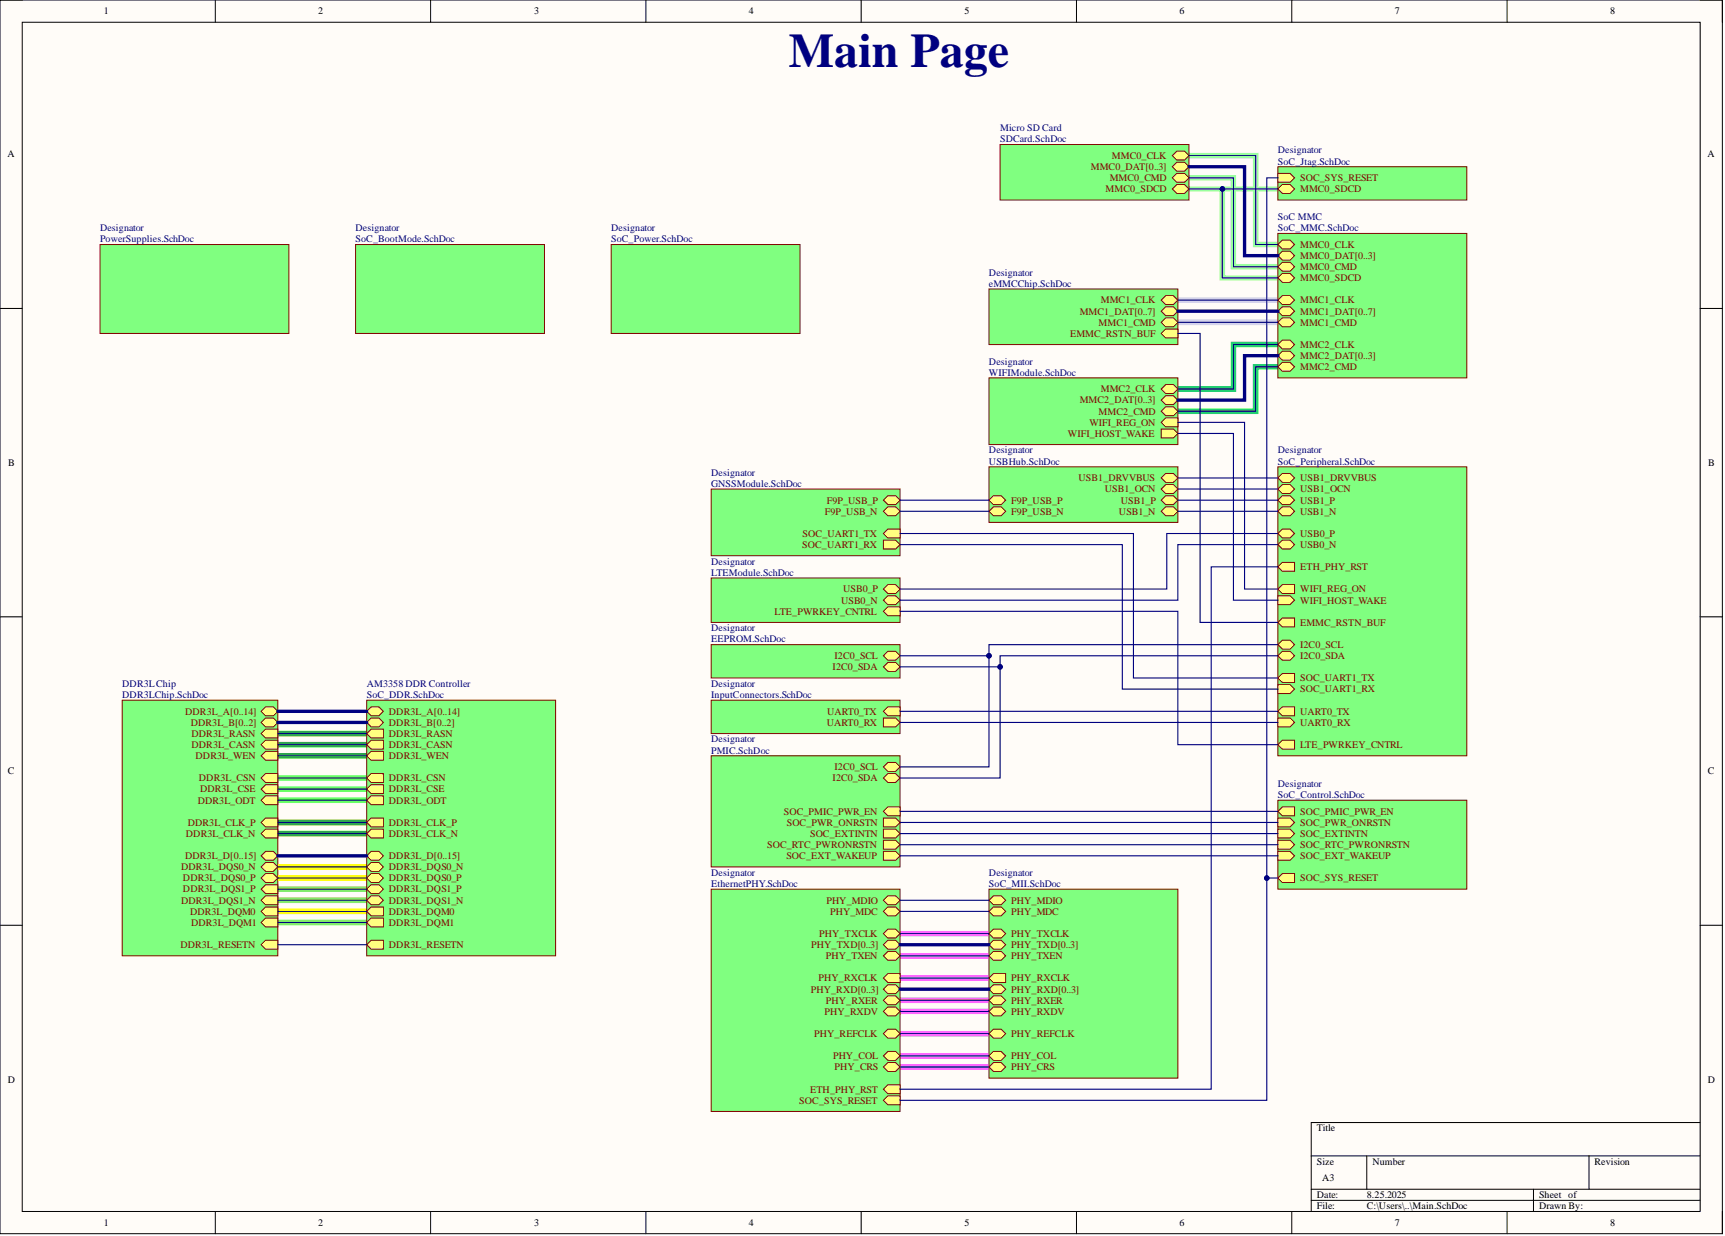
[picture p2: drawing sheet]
<svg xmlns="http://www.w3.org/2000/svg" width="393mm" height="282mm" viewBox="0 0 393 282" stroke-linecap="round" stroke-linejoin="round" font-family="sans-serif">
<defs><g id="words">
<text font-size="11" fill="#000080" x="179.9" y="15.4">Main Page</text>
<g font-size="2.3">
<text x="23.6" y="3.3">1</text>
<text x="72.6" y="3.3">2</text>
<text x="121.8" y="3.3">3</text>
<text x="170.8" y="3.3">4</text>
<text x="219.9" y="3.3">5</text>
<text x="268.9" y="3.3">6</text>
<text x="318.1" y="3.3">7</text>
<text x="367.2" y="3.3">8</text>
<text x="1.7" y="35.9">A</text>
<text x="389.4" y="35.9">A</text>
<text x="1.9" y="106.3">B</text>
<text x="389.5" y="106.3">B</text>
<text x="1.8" y="176.6">C</text>
<text x="389.5" y="176.6">C</text>
<text x="1.8" y="247">D</text>
<text x="389.5" y="247">D</text>
<text x="300.3" y="258">Title</text>
<text x="300.3" y="265.6">Size</text>
<text x="301.5" y="269.4">A3</text>
<text x="312.9" y="265.6">Number</text>
<text x="363.6" y="265.6">Revision</text>
<text x="300.3" y="273.2">Date:</text>
<text x="300.3" y="275.8">File:</text>
<text x="311.7" y="273.2">8.25.2025</text>
<text x="311.7" y="275.8">C:\Users\..\Main.SchDoc</text>
<text x="350.9" y="275.8">Drawn By:</text>
<text x="350.9" y="273.2">Sheet of</text>
<text x="23.6" y="279.6">1</text>
<text x="72.6" y="279.6">2</text>
<text x="121.8" y="279.6">3</text>
<text x="170.8" y="279.6">4</text>
<text x="219.9" y="279.6">5</text>
<text x="268.9" y="279.6">6</text>
<text x="318.1" y="279.6">7</text>
<text x="367.2" y="279.6">8</text>
</g>
<g font-size="2.3" fill="#000080">
<text x="228" y="29.9">Micro SD Card</text>
<text x="228" y="32.4">SDCard.SchDoc</text>
<text x="291.4" y="35">Designator</text>
<text x="291.4" y="37.5">SoC_Jtag.SchDoc</text>
<text x="22.8" y="52.7">Designator</text>
<text x="81.1" y="52.7">Designator</text>
<text x="139.4" y="52.7">Designator</text>
<text x="291.4" y="50.2">SoC MMC</text>
<text x="291.4" y="52.7">SoC_MMC.SchDoc</text>
<text x="22.8" y="55.3">PowerSupplies.SchDoc</text>
<text x="81.1" y="55.3">SoC_BootMode.SchDoc</text>
<text x="139.4" y="55.3">SoC_Power.SchDoc</text>
<text x="225.5" y="62.9">Designator</text>
<text x="225.5" y="65.4">eMMCChip.SchDoc</text>
<text x="225.5" y="83.1">Designator</text>
<text x="225.5" y="85.7">WIFIModule.SchDoc</text>
<text x="225.5" y="103.4">Designator</text>
<text x="225.5" y="106">USBHub.SchDoc</text>
<text x="291.4" y="103.4">Designator</text>
<text x="291.4" y="106">SoC_Peripheral.SchDoc</text>
<text x="162.2" y="108.5">Designator</text>
<text x="162.2" y="111">GNSSModule.SchDoc</text>
<text x="162.2" y="128.8">Designator</text>
<text x="162.2" y="131.3">LTEModule.SchDoc</text>
<text x="162.2" y="144">Designator</text>
<text x="162.2" y="146.5">EEPROM.SchDoc</text>
<text x="27.9" y="156.6">DDR3LChip</text>
<text x="27.9" y="159.2">DDR3LChip.SchDoc</text>
<text x="83.6" y="156.6">AM3358 DDR Controller</text>
<text x="83.6" y="159.2">SoC_DDR.SchDoc</text>
<text x="162.2" y="156.6">Designator</text>
<text x="162.2" y="159.2">InputConnectors.SchDoc</text>
<text x="162.2" y="171.9">PMIC.SchDoc</text>
<text x="162.2" y="169.3">Designator</text>
<text x="291.4" y="179.5">Designator</text>
<text x="291.4" y="182">SoC_Control.SchDoc</text>
<text x="162.2" y="199.7">Designator</text>
<text x="162.2" y="202.3">EthernetPHY.SchDoc</text>
<text x="225.5" y="199.7">Designator</text>
<text x="225.5" y="202.3">SoC_MII.SchDoc</text>
</g>
<g font-size="2.3" fill="#800000">
<text x="248.7" y="38.8">MMC0_DAT[0..3]</text>
<text x="253" y="41.3">MMC0_CMD</text>
<text x="253.6" y="36.3">MMC0_CLK</text>
<text x="296.5" y="41.3">SOC_SYS_RESET</text>
<text x="252.1" y="43.9">MMC0_SDCD</text>
<text x="296.5" y="43.9">MMC0_SDCD</text>
<text x="296.5" y="56.5">MMC0_CLK</text>
<text x="296.5" y="59.1">MMC0_DAT[0..3]</text>
<text x="296.5" y="61.6">MMC0_CMD</text>
<text x="296.5" y="64.1">MMC0_SDCD</text>
<text x="246.2" y="71.7">MMC1_DAT[0..7]</text>
<text x="251" y="69.2">MMC1_CLK</text>
<text x="296.5" y="71.7">MMC1_DAT[0..7]</text>
<text x="296.5" y="69.2">MMC1_CLK</text>
<text x="244" y="76.8">EMMC_RSTN_BUF</text>
<text x="250.5" y="74.3">MMC1_CMD</text>
<text x="296.5" y="74.3">MMC1_CMD</text>
<text x="296.5" y="81.9">MMC2_DAT[0..3]</text>
<text x="296.5" y="79.3">MMC2_CLK</text>
<text x="251" y="89.5">MMC2_CLK</text>
<text x="296.5" y="84.4">MMC2_CMD</text>
<text x="246.2" y="92">MMC2_DAT[0..3]</text>
<text x="250.5" y="94.5">MMC2_CMD</text>
<text x="243.5" y="99.6">WIFI_HOST_WAKE</text>
<text x="248.4" y="97.1">WIFI_REG_ON</text>
<text x="246" y="109.8">USB1_DRVVBUS</text>
<text x="251.9" y="112.3">USB1_OCN</text>
<text x="296.5" y="112.3">USB1_OCN</text>
<text x="296.5" y="109.8">USB1_DRVVBUS</text>
<text x="188.1" y="117.4">F9P_USB_N</text>
<text x="188.5" y="114.8">F9P_USB_P</text>
<text x="230.6" y="114.8">F9P_USB_P</text>
<text x="230.6" y="117.4">F9P_USB_N</text>
<text x="255.2" y="117.4">USB1_N</text>
<text x="255.6" y="114.8">USB1_P</text>
<text x="296.5" y="114.8">USB1_P</text>
<text x="296.5" y="117.4">USB1_N</text>
<text x="182.9" y="125">SOC_UART1_RX</text>
<text x="183" y="122.4">SOC_UART1_TX</text>
<text x="296.5" y="122.4">USB0_P</text>
<text x="296.5" y="125">USB0_N</text>
<text x="296.5" y="130">ETH_PHY_RST</text>
<text x="191.8" y="137.6">USB0_N</text>
<text x="192.2" y="135.1">USB0_P</text>
<text x="296.5" y="135.1">WIFI_REG_ON</text>
<text x="296.5" y="137.6">WIFI_HOST_WAKE</text>
<text x="176.6" y="140.2">LTE_PWRKEY_CNTRL</text>
<text x="296.5" y="142.7">EMMC_RSTN_BUF</text>
<text x="296.5" y="147.8">I2C0_SCL</text>
<text x="189.9" y="152.8">I2C0_SDA</text>
<text x="190.3" y="150.3">I2C0_SCL</text>
<text x="296.5" y="150.3">I2C0_SDA</text>
<text x="296.5" y="155.4">SOC_UART1_TX</text>
<text x="296.5" y="157.9">SOC_UART1_RX</text>
<text x="42.2" y="163">DDR3L_A[0..14]</text>
<text x="43.5" y="165.5">DDR3L_B[0..2]</text>
<text x="88.7" y="163">DDR3L_A[0..14]</text>
<text x="88.7" y="165.5">DDR3L_B[0..2]</text>
<text x="188.5" y="165.5">UART0_RX</text>
<text x="188.6" y="163">UART0_TX</text>
<text x="296.5" y="163">UART0_TX</text>
<text x="296.5" y="165.5">UART0_RX</text>
<text x="43.7" y="168">DDR3L_RASN</text>
<text x="43.7" y="170.6">DDR3L_CASN</text>
<text x="44.6" y="173.1">DDR3L_WEN</text>
<text x="88.7" y="168">DDR3L_RASN</text>
<text x="88.7" y="170.6">DDR3L_CASN</text>
<text x="88.7" y="173.1">DDR3L_WEN</text>
<text x="296.5" y="170.6">LTE_PWRKEY_CNTRL</text>
<text x="45.4" y="178.2">DDR3L_CSN</text>
<text x="88.7" y="178.2">DDR3L_CSN</text>
<text x="189.9" y="178.2">I2C0_SDA</text>
<text x="190.3" y="175.7">I2C0_SCL</text>
<text x="45.1" y="183.3">DDR3L_ODT</text>
<text x="45.6" y="180.7">DDR3L_CSE</text>
<text x="88.7" y="180.7">DDR3L_CSE</text>
<text x="88.7" y="183.3">DDR3L_ODT</text>
<text x="178.7" y="185.8">SOC_PMIC_PWR_EN</text>
<text x="296.5" y="185.8">SOC_PMIC_PWR_EN</text>
<text x="42.4" y="190.9">DDR3L_CLK_N</text>
<text x="42.8" y="188.3">DDR3L_CLK_P</text>
<text x="88.7" y="188.3">DDR3L_CLK_P</text>
<text x="88.7" y="190.9">DDR3L_CLK_N</text>
<text x="179.4" y="188.3">SOC_PWR_ONRSTN</text>
<text x="184.7" y="190.9">SOC_EXTINTN</text>
<text x="296.5" y="188.3">SOC_PWR_ONRSTN</text>
<text x="296.5" y="190.9">SOC_EXTINTN</text>
<text x="42.2" y="195.9">DDR3L_D[0..15]</text>
<text x="88.7" y="195.9">DDR3L_D[0..15]</text>
<text x="174.9" y="193.4">SOC_RTC_PWRONRSTN</text>
<text x="179.3" y="195.9">SOC_EXT_WAKEUP</text>
<text x="296.5" y="193.4">SOC_RTC_PWRONRSTN</text>
<text x="296.5" y="195.9">SOC_EXT_WAKEUP</text>
<text x="41.3" y="198.5">DDR3L_DQS0_N</text>
<text x="41.7" y="201">DDR3L_DQS0_P</text>
<text x="41.7" y="203.5">DDR3L_DQS1_P</text>
<text x="88.7" y="198.5">DDR3L_DQS0_N</text>
<text x="88.7" y="201">DDR3L_DQS0_P</text>
<text x="88.7" y="203.5">DDR3L_DQS1_P</text>
<text x="296.5" y="201">SOC_SYS_RESET</text>
<text x="41.3" y="206.1">DDR3L_DQS1_N</text>
<text x="43.3" y="208.6">DDR3L_DQM0</text>
<text x="88.7" y="208.6">DDR3L_DQM0</text>
<text x="88.7" y="206.1">DDR3L_DQS1_N</text>
<text x="188.4" y="206.1">PHY_MDIO</text>
<text x="189.3" y="208.6">PHY_MDC</text>
<text x="230.6" y="206.1">PHY_MDIO</text>
<text x="230.6" y="208.6">PHY_MDC</text>
<text x="43.6" y="211.1">DDR3L_DQM1</text>
<text x="88.7" y="211.1">DDR3L_DQM1</text>
<text x="186.8" y="213.7">PHY_TXCLK</text>
<text x="230.6" y="213.7">PHY_TXCLK</text>
<text x="41.1" y="216.2">DDR3L_RESETN</text>
<text x="88.7" y="216.2">DDR3L_RESETN</text>
<text x="185" y="216.2">PHY_TXD[0..3]</text>
<text x="188.3" y="218.7">PHY_TXEN</text>
<text x="230.6" y="218.7">PHY_TXEN</text>
<text x="230.6" y="216.2">PHY_TXD[0..3]</text>
<text x="184.9" y="226.3">PHY_RXD[0..3]</text>
<text x="186.7" y="223.8">PHY_RXCLK</text>
<text x="230.6" y="226.3">PHY_RXD[0..3]</text>
<text x="230.6" y="223.8">PHY_RXCLK</text>
<text x="188" y="231.4">PHY_RXDV</text>
<text x="188.3" y="228.9">PHY_RXER</text>
<text x="230.6" y="231.4">PHY_RXDV</text>
<text x="230.6" y="228.9">PHY_RXER</text>
<text x="185.6" y="236.5">PHY_REFCLK</text>
<text x="230.6" y="236.5">PHY_REFCLK</text>
<text x="190" y="241.6">PHY_COL</text>
<text x="190.3" y="244.1">PHY_CRS</text>
<text x="230.6" y="244.1">PHY_CRS</text>
<text x="230.6" y="241.6">PHY_COL</text>
<text x="182.3" y="251.7">SOC_SYS_RESET</text>
<text x="184.7" y="249.2">ETH_PHY_RST</text>
</g>
</g></defs>
<path d="M0 0h392.7v281.3h-392.7z" fill-rule="evenodd" fill="#fffcf8"/>
<path d="M0 0h392.7v281.3h-392.7z" fill="none" stroke="#000" stroke-width=".23"/>
<path d="M5.1 5.1h382.6v271.2h-382.6z" fill-rule="evenodd" fill="#fffcf8"/>
<g fill="none" stroke="#000" stroke-width=".23">
<path d="M0 0h5.1M5.1 5.1h382.6v271.2h-382.6zM49.1 0v5.1M98.2 0v5.1M147.3 0v5.1M196.4 0v5.1M245.5 0v5.1M294.6 0v5.1M343.7 0v5.1M387.7 0h5v5.1M0 70.3h5.1M387.7 70.3h5"/>
<path d="M0 140.7h5.1M387.7 140.7h5M0 211h5.1M387.7 211h5M387.7 256h-88.7v20.3M49.1 276.3v5M98.2 276.3v5M147.3 276.3v5M196.4 276.3v5M245.5 276.3v5M294.6 276.3v5M299 263.6h88.7"/>
<path d="M299 271.2h88.7M299 273.7h88.7M311.7 263.6v7.6M343.7 276.3v5M349.7 271.2v5.1M362.3 263.6v7.6M392.7 276.3v5"/>
</g>
<path d="M63.3 167.3h20.3M63.3 169.8h20.3M63.3 172.4h20.3" fill="none" stroke="#3c3" stroke-width="1.3"/>
<path d="M63.3 177.4h20.3M63.3 180h20.3M63.3 182.5h20.3" fill="none" stroke="#6f6" stroke-width="1.3"/>
<path d="M63.3 197.7h20.3M63.3 200.2h20.3M63.3 207.8h20.3" fill="none" stroke="#ff0" stroke-width="1.3"/>
<path d="M63.3 202.8h20.3M63.3 205.3h20.3M63.3 210.4h20.3" fill="none" stroke="#9f3" stroke-width="1.3"/>
<path d="M271.1 35.5h15.2v20.3h5.1M271.1 40.6h10.2v20.2h10.1M271.1 43.1h7.6v20.3h12.7M278.7 43.1h12.7" fill="none" stroke="#9fc" stroke-width="1.3"/>
<path d="M268.6 68.4h22.8M268.6 73.5h22.8" fill="none" stroke="#ccf" stroke-width="1.3"/>
<path d="M291.4 78.6h-10.1v10.1h-12.7M291.4 83.6h-5.1v10.2h-17.7" fill="none" stroke="#0c9" stroke-width="1.3"/>
<path d="M205.2 212.9h20.3M205.2 218h20.3M205.2 223.1h20.3M205.2 228.1h20.3M205.2 230.7h20.3M205.2 235.7h20.3M205.2 240.8h20.3M205.2 243.3h20.3" fill="none" stroke="#f6f" stroke-width="1.3"/>
<path d="M63.3 187.6h20.3M63.3 190.1h20.3" fill="none" stroke="#090" stroke-width="1.3"/>
<path d="M27.9 159.7h35.4v58.3h-35.4z" fill-rule="evenodd" fill="#80ff80"/>
<path d="M27.9 159.7h35.4v58.3h-35.4z" fill="none" stroke="#800000" stroke-width=".23"/>
<path d="M60.6 166.3h2.7v2h-2.7l-1.1-1z" fill-rule="evenodd" fill="#ffff80"/>
<path d="M60.6 166.3h2.7v2h-2.7l-1.1-1z" fill="none" stroke="#800000" stroke-width=".23"/>
<path d="M60.6 168.8h2.7v2h-2.7l-1.1-1z" fill-rule="evenodd" fill="#ffff80"/>
<path d="M60.6 168.8h2.7v2h-2.7l-1.1-1z" fill="none" stroke="#800000" stroke-width=".23"/>
<path d="M60.6 171.3h2.7v2.1h-2.7l-1.1-1z" fill-rule="evenodd" fill="#ffff80"/>
<path d="M60.6 171.3h2.7v2.1h-2.7l-1.1-1z" fill="none" stroke="#800000" stroke-width=".23"/>
<path d="M60.6 176.4h2.7v2h-2.7l-1.1-1z" fill-rule="evenodd" fill="#ffff80"/>
<path d="M60.6 176.4h2.7v2h-2.7l-1.1-1z" fill="none" stroke="#800000" stroke-width=".23"/>
<path d="M60.6 178.9h2.7v2.1h-2.7l-1.1-1z" fill-rule="evenodd" fill="#ffff80"/>
<path d="M60.6 178.9h2.7v2.1h-2.7l-1.1-1z" fill="none" stroke="#800000" stroke-width=".23"/>
<path d="M60.6 181.5h2.7v2h-2.7l-1.1-1z" fill-rule="evenodd" fill="#ffff80"/>
<path d="M60.6 181.5h2.7v2h-2.7l-1.1-1z" fill="none" stroke="#800000" stroke-width=".23"/>
<path d="M60.6 186.6h2.7v2h-2.7l-1.1-1z" fill-rule="evenodd" fill="#ffff80"/>
<path d="M60.6 186.6h2.7v2h-2.7l-1.1-1z" fill="none" stroke="#800000" stroke-width=".23"/>
<path d="M60.6 189.1h2.7v2h-2.7l-1.1-1z" fill-rule="evenodd" fill="#ffff80"/>
<path d="M60.6 189.1h2.7v2h-2.7l-1.1-1z" fill="none" stroke="#800000" stroke-width=".23"/>
<path d="M60.6 214.4h2.7v2.1h-2.7l-1.1-1.1z" fill-rule="evenodd" fill="#ffff80"/>
<path d="M60.6 214.4h2.7v2.1h-2.7l-1.1-1.1z" fill="none" stroke="#800000" stroke-width=".23"/>
<path d="M60.6 206.8h2.7v2.1h-2.7l-1.1-1.1z" fill-rule="evenodd" fill="#ffff80"/>
<path d="M60.6 206.8h2.7v2.1h-2.7l-1.1-1.1z" fill="none" stroke="#800000" stroke-width=".23"/>
<path d="M60.6 209.4h2.7v2h-2.7l-1.1-1z" fill-rule="evenodd" fill="#ffff80"/>
<path d="M60.6 209.4h2.7v2h-2.7l-1.1-1z" fill="none" stroke="#800000" stroke-width=".23"/>
<path d="M60.6 196.7h1.7l1 1-1 1h-1.7l-1.1-1z" fill-rule="evenodd" fill="#ffff80"/>
<path d="M60.6 196.7h1.7l1 1-1 1h-1.7l-1.1-1z" fill="none" stroke="#800000" stroke-width=".23"/>
<path d="M60.6 199.2h1.7l1 1-1 1.1h-1.7l-1.1-1.1z" fill-rule="evenodd" fill="#ffff80"/>
<path d="M60.6 199.2h1.7l1 1-1 1.1h-1.7l-1.1-1.1z" fill="none" stroke="#800000" stroke-width=".23"/>
<path d="M60.6 201.8h2.7v2h-2.7l-1.1-1z" fill-rule="evenodd" fill="#ffff80"/>
<path d="M60.6 201.8h2.7v2h-2.7l-1.1-1z" fill="none" stroke="#800000" stroke-width=".23"/>
<path d="M60.6 204.3h2.7v2h-2.7l-1.1-1z" fill-rule="evenodd" fill="#ffff80"/>
<path d="M60.6 204.3h2.7v2h-2.7l-1.1-1z" fill="none" stroke="#800000" stroke-width=".23"/>
<path d="M60.6 161.2h1.7l1 1-1 1h-1.7l-1.1-1z" fill-rule="evenodd" fill="#ffff80"/>
<path d="M60.6 161.2h1.7l1 1-1 1h-1.7l-1.1-1z" fill="none" stroke="#800000" stroke-width=".23"/>
<path d="M60.6 163.7h1.7l1 1.1-1 1h-1.7l-1.1-1z" fill-rule="evenodd" fill="#ffff80"/>
<path d="M60.6 163.7h1.7l1 1.1-1 1h-1.7l-1.1-1z" fill="none" stroke="#800000" stroke-width=".23"/>
<path d="M60.6 194.2h1.7l1 1-1 1h-1.7l-1.1-1z" fill-rule="evenodd" fill="#ffff80"/>
<path d="M60.6 194.2h1.7l1 1-1 1h-1.7l-1.1-1z" fill="none" stroke="#800000" stroke-width=".23"/>
<path d="M83.6 159.7h43.1v58.3h-43.1z" fill-rule="evenodd" fill="#80ff80"/>
<path d="M83.6 159.7h43.1v58.3h-43.1z" fill="none" stroke="#800000" stroke-width=".23"/>
<path d="M84.6 166.3h2.8v2h-2.8l-1-1z" fill-rule="evenodd" fill="#ffff80"/>
<path d="M84.6 166.3h2.8v2h-2.8l-1-1z" fill="none" stroke="#800000" stroke-width=".23"/>
<path d="M84.6 168.8h2.8v2h-2.8l-1-1z" fill-rule="evenodd" fill="#ffff80"/>
<path d="M84.6 168.8h2.8v2h-2.8l-1-1z" fill="none" stroke="#800000" stroke-width=".23"/>
<path d="M84.6 171.3h2.8v2.1h-2.8l-1-1z" fill-rule="evenodd" fill="#ffff80"/>
<path d="M84.6 171.3h2.8v2.1h-2.8l-1-1z" fill="none" stroke="#800000" stroke-width=".23"/>
<path d="M84.6 176.4h2.8v2h-2.8l-1-1z" fill-rule="evenodd" fill="#ffff80"/>
<path d="M84.6 176.4h2.8v2h-2.8l-1-1z" fill="none" stroke="#800000" stroke-width=".23"/>
<path d="M84.6 178.9h2.8v2.1h-2.8l-1-1z" fill-rule="evenodd" fill="#ffff80"/>
<path d="M84.6 178.9h2.8v2.1h-2.8l-1-1z" fill="none" stroke="#800000" stroke-width=".23"/>
<path d="M84.6 206.8h2.8v2.1h-2.8l-1-1.1z" fill-rule="evenodd" fill="#ffff80"/>
<path d="M84.6 206.8h2.8v2.1h-2.8l-1-1.1z" fill="none" stroke="#800000" stroke-width=".23"/>
<path d="M84.6 209.4h2.8v2h-2.8l-1-1z" fill-rule="evenodd" fill="#ffff80"/>
<path d="M84.6 209.4h2.8v2h-2.8l-1-1z" fill="none" stroke="#800000" stroke-width=".23"/>
<path d="M84.6 196.7h1.8l1 1-1 1h-1.8l-1-1z" fill-rule="evenodd" fill="#ffff80"/>
<path d="M84.6 196.7h1.8l1 1-1 1h-1.8l-1-1z" fill="none" stroke="#800000" stroke-width=".23"/>
<path d="M84.6 199.2h1.8l1 1-1 1.1h-1.8l-1-1.1z" fill-rule="evenodd" fill="#ffff80"/>
<path d="M84.6 199.2h1.8l1 1-1 1.1h-1.8l-1-1.1z" fill="none" stroke="#800000" stroke-width=".23"/>
<path d="M84.6 204.3h1.8l1 1-1 1h-1.8l-1-1z" fill-rule="evenodd" fill="#ffff80"/>
<path d="M84.6 204.3h1.8l1 1-1 1h-1.8l-1-1z" fill="none" stroke="#800000" stroke-width=".23"/>
<path d="M84.6 214.4h2.8v2.1h-2.8l-1-1.1z" fill-rule="evenodd" fill="#ffff80"/>
<path d="M84.6 214.4h2.8v2.1h-2.8l-1-1.1z" fill="none" stroke="#800000" stroke-width=".23"/>
<path d="M84.6 181.5h2.8v2h-2.8l-1-1z" fill-rule="evenodd" fill="#ffff80"/>
<path d="M84.6 181.5h2.8v2h-2.8l-1-1z" fill="none" stroke="#800000" stroke-width=".23"/>
<path d="M84.6 201.8h1.8l1 1-1 1h-1.8l-1-1z" fill-rule="evenodd" fill="#ffff80"/>
<path d="M84.6 201.8h1.8l1 1-1 1h-1.8l-1-1z" fill="none" stroke="#800000" stroke-width=".23"/>
<path d="M84.6 161.2h1.8l1 1-1 1h-1.8l-1-1z" fill-rule="evenodd" fill="#ffff80"/>
<path d="M84.6 161.2h1.8l1 1-1 1h-1.8l-1-1z" fill="none" stroke="#800000" stroke-width=".23"/>
<path d="M84.6 163.7h1.8l1 1.1-1 1h-1.8l-1-1z" fill-rule="evenodd" fill="#ffff80"/>
<path d="M84.6 163.7h1.8l1 1.1-1 1h-1.8l-1-1z" fill="none" stroke="#800000" stroke-width=".23"/>
<path d="M84.6 194.2h1.8l1 1-1 1h-1.8l-1-1z" fill-rule="evenodd" fill="#ffff80"/>
<path d="M84.6 194.2h1.8l1 1-1 1h-1.8l-1-1z" fill="none" stroke="#800000" stroke-width=".23"/>
<path d="M84.6 186.6h2.8v2h-2.8l-1-1z" fill-rule="evenodd" fill="#ffff80"/>
<path d="M84.6 186.6h2.8v2h-2.8l-1-1z" fill="none" stroke="#800000" stroke-width=".23"/>
<path d="M84.6 189.1h2.8v2h-2.8l-1-1z" fill-rule="evenodd" fill="#ffff80"/>
<path d="M84.6 189.1h2.8v2h-2.8l-1-1z" fill="none" stroke="#800000" stroke-width=".23"/>
<path d="M162.2 159.7h43v7.6h-43z" fill-rule="evenodd" fill="#80ff80"/>
<path d="M162.2 159.7h43v7.6h-43z" fill="none" stroke="#800000" stroke-width=".23"/>
<path d="M202.5 161.2h2.7v2h-2.7l-1.1-1z" fill-rule="evenodd" fill="#ffff80"/>
<path d="M202.5 161.2h2.7v2h-2.7l-1.1-1z" fill="none" stroke="#800000" stroke-width=".23"/>
<path d="M201.4 163.7h2.8l1 1.1-1 1h-2.8z" fill-rule="evenodd" fill="#ffff80"/>
<path d="M201.4 163.7h2.8l1 1.1-1 1h-2.8z" fill="none" stroke="#800000" stroke-width=".23"/>
<path d="M162.2 172.4h43v25.3h-43z" fill-rule="evenodd" fill="#80ff80"/>
<path d="M162.2 172.4h43v25.3h-43z" fill="none" stroke="#800000" stroke-width=".23"/>
<path d="M202.5 173.9h1.7l1 1-1 1h-1.7l-1.1-1z" fill-rule="evenodd" fill="#ffff80"/>
<path d="M202.5 173.9h1.7l1 1-1 1h-1.7l-1.1-1z" fill="none" stroke="#800000" stroke-width=".23"/>
<path d="M202.5 176.4h1.7l1 1-1 1h-1.7l-1.1-1z" fill-rule="evenodd" fill="#ffff80"/>
<path d="M202.5 176.4h1.7l1 1-1 1h-1.7l-1.1-1z" fill="none" stroke="#800000" stroke-width=".23"/>
<path d="M202.5 184h2.7v2h-2.7l-1.1-1z" fill-rule="evenodd" fill="#ffff80"/>
<path d="M202.5 184h2.7v2h-2.7l-1.1-1z" fill="none" stroke="#800000" stroke-width=".23"/>
<path d="M201.4 186.6h2.8l1 1-1 1h-2.8z" fill-rule="evenodd" fill="#ffff80"/>
<path d="M201.4 186.6h2.8l1 1-1 1h-2.8z" fill="none" stroke="#800000" stroke-width=".23"/>
<path d="M201.4 189.1h2.8l1 1-1 1h-2.8z" fill-rule="evenodd" fill="#ffff80"/>
<path d="M201.4 189.1h2.8l1 1-1 1h-2.8z" fill="none" stroke="#800000" stroke-width=".23"/>
<path d="M201.4 191.6h2.8l1 1-1 1h-2.8z" fill-rule="evenodd" fill="#ffff80"/>
<path d="M201.4 191.6h2.8l1 1-1 1h-2.8z" fill="none" stroke="#800000" stroke-width=".23"/>
<path d="M201.4 194.2h2.8l1 1-1 1h-2.8z" fill-rule="evenodd" fill="#ffff80"/>
<path d="M201.4 194.2h2.8l1 1-1 1h-2.8z" fill="none" stroke="#800000" stroke-width=".23"/>
<path d="M22.8 55.8h43.1v20.2h-43.1z" fill-rule="evenodd" fill="#80ff80"/>
<path d="M22.8 55.8h43.1v20.2h-43.1z" fill="none" stroke="#800000" stroke-width=".23"/>
<path d="M81.1 55.8h43.1v20.2h-43.1z" fill-rule="evenodd" fill="#80ff80"/>
<path d="M81.1 55.8h43.1v20.2h-43.1z" fill="none" stroke="#800000" stroke-width=".23"/>
<path d="M139.4 55.8h43v20.2h-43z" fill-rule="evenodd" fill="#80ff80"/>
<path d="M139.4 55.8h43v20.2h-43z" fill="none" stroke="#800000" stroke-width=".23"/>
<path d="M291.4 182.5h43.1v20.3h-43.1z" fill-rule="evenodd" fill="#80ff80"/>
<path d="M291.4 182.5h43.1v20.3h-43.1z" fill="none" stroke="#800000" stroke-width=".23"/>
<path d="M291.4 185l1-1h2.8v2h-2.8z" fill-rule="evenodd" fill="#ffff80"/>
<path d="M291.4 185l1-1h2.8v2h-2.8z" fill="none" stroke="#800000" stroke-width=".23"/>
<path d="M291.4 186.6h2.8l1 1-1 1h-2.8z" fill-rule="evenodd" fill="#ffff80"/>
<path d="M291.4 186.6h2.8l1 1-1 1h-2.8z" fill="none" stroke="#800000" stroke-width=".23"/>
<path d="M291.4 191.6h2.8l1 1-1 1h-2.8z" fill-rule="evenodd" fill="#ffff80"/>
<path d="M291.4 191.6h2.8l1 1-1 1h-2.8z" fill="none" stroke="#800000" stroke-width=".23"/>
<path d="M291.4 189.1h2.8l1 1-1 1h-2.8z" fill-rule="evenodd" fill="#ffff80"/>
<path d="M291.4 189.1h2.8l1 1-1 1h-2.8z" fill="none" stroke="#800000" stroke-width=".23"/>
<path d="M291.4 194.2h2.8l1 1-1 1h-2.8z" fill-rule="evenodd" fill="#ffff80"/>
<path d="M291.4 194.2h2.8l1 1-1 1h-2.8z" fill="none" stroke="#800000" stroke-width=".23"/>
<path d="M292.4 199.2h2.8v2.1h-2.8l-1-1.1z" fill-rule="evenodd" fill="#ffff80"/>
<path d="M292.4 199.2h2.8v2.1h-2.8l-1-1.1z" fill="none" stroke="#800000" stroke-width=".23"/>
<path d="M225.5 65.9h43.1v12.7h-43.1z" fill-rule="evenodd" fill="#80ff80"/>
<path d="M225.5 65.9h43.1v12.7h-43.1z" fill="none" stroke="#800000" stroke-width=".23"/>
<path d="M265.8 72.5h1.8l1 1-1 1h-1.8l-1-1z" fill-rule="evenodd" fill="#ffff80"/>
<path d="M265.8 72.5h1.8l1 1-1 1h-1.8l-1-1z" fill="none" stroke="#800000" stroke-width=".23"/>
<path d="M265.8 67.4h1.8l1 1-1 1.1h-1.8l-1-1.1z" fill-rule="evenodd" fill="#ffff80"/>
<path d="M265.8 67.4h1.8l1 1-1 1.1h-1.8l-1-1.1z" fill="none" stroke="#800000" stroke-width=".23"/>
<path d="M265.8 70h1.8l1 1-1 1h-1.8l-1-1z" fill-rule="evenodd" fill="#ffff80"/>
<path d="M265.8 70h1.8l1 1-1 1h-1.8l-1-1z" fill="none" stroke="#800000" stroke-width=".23"/>
<path d="M265.8 75h2.8v2.1h-2.8l-1-1.1z" fill-rule="evenodd" fill="#ffff80"/>
<path d="M265.8 75h2.8v2.1h-2.8l-1-1.1z" fill="none" stroke="#800000" stroke-width=".23"/>
<path d="M291.4 53.2h43.1v33h-43.1z" fill-rule="evenodd" fill="#80ff80"/>
<path d="M291.4 53.2h43.1v33h-43.1z" fill="none" stroke="#800000" stroke-width=".23"/>
<path d="M291.4 55.8l1-1h1.8l1 1-1 1h-1.8z" fill-rule="evenodd" fill="#ffff80"/>
<path d="M291.4 55.8l1-1h1.8l1 1-1 1h-1.8z" fill="none" stroke="#800000" stroke-width=".23"/>
<path d="M292.4 59.8h1.8l1 1-1 1h-1.8l-1-1z" fill-rule="evenodd" fill="#ffff80"/>
<path d="M292.4 59.8h1.8l1 1-1 1h-1.8l-1-1z" fill="none" stroke="#800000" stroke-width=".23"/>
<path d="M292.4 62.4h1.8l1 1-1 1h-1.8l-1-1z" fill-rule="evenodd" fill="#ffff80"/>
<path d="M292.4 62.4h1.8l1 1-1 1h-1.8l-1-1z" fill="none" stroke="#800000" stroke-width=".23"/>
<path d="M291.4 58.3l1-1h1.8l1 1-1 1h-1.8z" fill-rule="evenodd" fill="#ffff80"/>
<path d="M291.4 58.3l1-1h1.8l1 1-1 1h-1.8z" fill="none" stroke="#800000" stroke-width=".23"/>
<path d="M292.4 70h1.8l1 1-1 1h-1.8l-1-1z" fill-rule="evenodd" fill="#ffff80"/>
<path d="M292.4 70h1.8l1 1-1 1h-1.8l-1-1z" fill="none" stroke="#800000" stroke-width=".23"/>
<path d="M291.4 68.4l1-1h1.8l1 1-1 1.1h-1.8z" fill-rule="evenodd" fill="#ffff80"/>
<path d="M291.4 68.4l1-1h1.8l1 1-1 1.1h-1.8z" fill="none" stroke="#800000" stroke-width=".23"/>
<path d="M291.4 73.5l1-1h1.8l1 1-1 1h-1.8z" fill-rule="evenodd" fill="#ffff80"/>
<path d="M291.4 73.5l1-1h1.8l1 1-1 1h-1.8z" fill="none" stroke="#800000" stroke-width=".23"/>
<path d="M292.4 80.1h1.8l1 1-1 1h-1.8l-1-1z" fill-rule="evenodd" fill="#ffff80"/>
<path d="M292.4 80.1h1.8l1 1-1 1h-1.8l-1-1z" fill="none" stroke="#800000" stroke-width=".23"/>
<path d="M292.4 82.6h1.8l1 1-1 1.1h-1.8l-1-1.1z" fill-rule="evenodd" fill="#ffff80"/>
<path d="M292.4 82.6h1.8l1 1-1 1.1h-1.8l-1-1.1z" fill="none" stroke="#800000" stroke-width=".23"/>
<path d="M291.4 78.6l1-1h1.8l1 1-1 1h-1.8z" fill-rule="evenodd" fill="#ffff80"/>
<path d="M291.4 78.6l1-1h1.8l1 1-1 1h-1.8z" fill="none" stroke="#800000" stroke-width=".23"/>
<path d="M291.4 106.5h43.1v65.9h-43.1z" fill-rule="evenodd" fill="#80ff80"/>
<path d="M291.4 106.5h43.1v65.9h-43.1z" fill="none" stroke="#800000" stroke-width=".23"/>
<path d="M292.4 110.5h1.8l1 1-1 1h-1.8l-1-1z" fill-rule="evenodd" fill="#ffff80"/>
<path d="M292.4 110.5h1.8l1 1-1 1h-1.8l-1-1z" fill="none" stroke="#800000" stroke-width=".23"/>
<path d="M291.4 109l1-1h1.8l1 1-1 1h-1.8z" fill-rule="evenodd" fill="#ffff80"/>
<path d="M291.4 109l1-1h1.8l1 1-1 1h-1.8z" fill="none" stroke="#800000" stroke-width=".23"/>
<path d="M291.4 147l1-1h1.8l1 1-1 1h-1.8z" fill-rule="evenodd" fill="#ffff80"/>
<path d="M291.4 147l1-1h1.8l1 1-1 1h-1.8z" fill="none" stroke="#800000" stroke-width=".23"/>
<path d="M292.4 148.5h1.8l1 1-1 1.1h-1.8l-1-1.1z" fill-rule="evenodd" fill="#ffff80"/>
<path d="M292.4 148.5h1.8l1 1-1 1.1h-1.8l-1-1.1z" fill="none" stroke="#800000" stroke-width=".23"/>
<path d="M291.4 154.6l1-1h2.8v2h-2.8z" fill-rule="evenodd" fill="#ffff80"/>
<path d="M291.4 154.6l1-1h2.8v2h-2.8z" fill="none" stroke="#800000" stroke-width=".23"/>
<path d="M291.4 156.1h2.8l1 1.1-1 1h-2.8z" fill-rule="evenodd" fill="#ffff80"/>
<path d="M291.4 156.1h2.8l1 1.1-1 1h-2.8z" fill="none" stroke="#800000" stroke-width=".23"/>
<path d="M292.4 161.2h2.8v2h-2.8l-1-1z" fill-rule="evenodd" fill="#ffff80"/>
<path d="M292.4 161.2h2.8v2h-2.8l-1-1z" fill="none" stroke="#800000" stroke-width=".23"/>
<path d="M291.4 163.7h2.8l1 1.1-1 1h-2.8z" fill-rule="evenodd" fill="#ffff80"/>
<path d="M291.4 163.7h2.8l1 1.1-1 1h-2.8z" fill="none" stroke="#800000" stroke-width=".23"/>
<path d="M292.4 120.7h1.8l1 1-1 1h-1.8l-1-1z" fill-rule="evenodd" fill="#ffff80"/>
<path d="M292.4 120.7h1.8l1 1-1 1h-1.8l-1-1z" fill="none" stroke="#800000" stroke-width=".23"/>
<path d="M291.4 124.2l1-1h1.8l1 1-1 1h-1.8z" fill-rule="evenodd" fill="#ffff80"/>
<path d="M291.4 124.2l1-1h1.8l1 1-1 1h-1.8z" fill="none" stroke="#800000" stroke-width=".23"/>
<path d="M291.4 134.3l1-1h2.8v2.1h-2.8z" fill-rule="evenodd" fill="#ffff80"/>
<path d="M291.4 134.3l1-1h2.8v2.1h-2.8z" fill="none" stroke="#800000" stroke-width=".23"/>
<path d="M291.4 135.9h2.8l1 1-1 1h-2.8z" fill-rule="evenodd" fill="#ffff80"/>
<path d="M291.4 135.9h2.8l1 1-1 1h-2.8z" fill="none" stroke="#800000" stroke-width=".23"/>
<path d="M292.4 128.3h2.8v2h-2.8l-1-1z" fill-rule="evenodd" fill="#ffff80"/>
<path d="M292.4 128.3h2.8v2h-2.8l-1-1z" fill="none" stroke="#800000" stroke-width=".23"/>
<path d="M291.4 114.1l1-1.1h1.8l1 1.1-1 1h-1.8z" fill-rule="evenodd" fill="#ffff80"/>
<path d="M291.4 114.1l1-1.1h1.8l1 1.1-1 1h-1.8z" fill="none" stroke="#800000" stroke-width=".23"/>
<path d="M291.4 116.6l1-1h1.8l1 1-1 1h-1.8z" fill-rule="evenodd" fill="#ffff80"/>
<path d="M291.4 116.6l1-1h1.8l1 1-1 1h-1.8z" fill="none" stroke="#800000" stroke-width=".23"/>
<path d="M292.4 140.9h2.8v2.1h-2.8l-1-1.1z" fill-rule="evenodd" fill="#ffff80"/>
<path d="M292.4 140.9h2.8v2.1h-2.8l-1-1.1z" fill="none" stroke="#800000" stroke-width=".23"/>
<path d="M292.4 168.8h2.8v2h-2.8l-1-1z" fill-rule="evenodd" fill="#ffff80"/>
<path d="M292.4 168.8h2.8v2h-2.8l-1-1z" fill="none" stroke="#800000" stroke-width=".23"/>
<path d="M225.5 106.5h43.1v12.6h-43.1z" fill-rule="evenodd" fill="#80ff80"/>
<path d="M225.5 106.5h43.1v12.6h-43.1z" fill="none" stroke="#800000" stroke-width=".23"/>
<path d="M265.8 108h1.8l1 1-1 1h-1.8l-1-1z" fill-rule="evenodd" fill="#ffff80"/>
<path d="M265.8 108h1.8l1 1-1 1h-1.8l-1-1z" fill="none" stroke="#800000" stroke-width=".23"/>
<path d="M265.8 110.5h1.8l1 1-1 1h-1.8l-1-1z" fill-rule="evenodd" fill="#ffff80"/>
<path d="M265.8 110.5h1.8l1 1-1 1h-1.8l-1-1z" fill="none" stroke="#800000" stroke-width=".23"/>
<path d="M226.5 113h1.8l1 1.1-1 1h-1.8l-1-1z" fill-rule="evenodd" fill="#ffff80"/>
<path d="M226.5 113h1.8l1 1.1-1 1h-1.8l-1-1z" fill="none" stroke="#800000" stroke-width=".23"/>
<path d="M226.5 115.6h1.8l1 1-1 1h-1.8l-1-1z" fill-rule="evenodd" fill="#ffff80"/>
<path d="M226.5 115.6h1.8l1 1-1 1h-1.8l-1-1z" fill="none" stroke="#800000" stroke-width=".23"/>
<path d="M265.8 115.6h1.8l1 1-1 1h-1.8l-1-1z" fill-rule="evenodd" fill="#ffff80"/>
<path d="M265.8 115.6h1.8l1 1-1 1h-1.8l-1-1z" fill="none" stroke="#800000" stroke-width=".23"/>
<path d="M265.8 113h1.8l1 1.1-1 1h-1.8l-1-1z" fill-rule="evenodd" fill="#ffff80"/>
<path d="M265.8 113h1.8l1 1.1-1 1h-1.8l-1-1z" fill="none" stroke="#800000" stroke-width=".23"/>
<path d="M162.2 111.5h43v15.2h-43z" fill-rule="evenodd" fill="#80ff80"/>
<path d="M162.2 111.5h43v15.2h-43z" fill="none" stroke="#800000" stroke-width=".23"/>
<path d="M202.5 113h1.7l1 1.1-1 1h-1.7l-1.1-1z" fill-rule="evenodd" fill="#ffff80"/>
<path d="M202.5 113h1.7l1 1.1-1 1h-1.7l-1.1-1z" fill="none" stroke="#800000" stroke-width=".23"/>
<path d="M202.5 115.6h1.7l1 1-1 1h-1.7l-1.1-1z" fill-rule="evenodd" fill="#ffff80"/>
<path d="M202.5 115.6h1.7l1 1-1 1h-1.7l-1.1-1z" fill="none" stroke="#800000" stroke-width=".23"/>
<path d="M201.4 123.2h2.8l1 1-1 1h-2.8z" fill-rule="evenodd" fill="#ffff80"/>
<path d="M201.4 123.2h2.8l1 1-1 1h-2.8z" fill="none" stroke="#800000" stroke-width=".23"/>
<path d="M202.5 120.7h2.7v2h-2.7l-1.1-1z" fill-rule="evenodd" fill="#ffff80"/>
<path d="M202.5 120.7h2.7v2h-2.7l-1.1-1z" fill="none" stroke="#800000" stroke-width=".23"/>
<path d="M162.2 131.8h43v10.1h-43z" fill-rule="evenodd" fill="#80ff80"/>
<path d="M162.2 131.8h43v10.1h-43z" fill="none" stroke="#800000" stroke-width=".23"/>
<path d="M202.5 138.4h2.7v2h-2.7l-1.1-1z" fill-rule="evenodd" fill="#ffff80"/>
<path d="M202.5 138.4h2.7v2h-2.7l-1.1-1z" fill="none" stroke="#800000" stroke-width=".23"/>
<path d="M202.5 135.9h1.7l1 1-1 1h-1.7l-1.1-1z" fill-rule="evenodd" fill="#ffff80"/>
<path d="M202.5 135.9h1.7l1 1-1 1h-1.7l-1.1-1z" fill="none" stroke="#800000" stroke-width=".23"/>
<path d="M202.5 133.3h1.7l1 1-1 1.1h-1.7l-1.1-1.1z" fill-rule="evenodd" fill="#ffff80"/>
<path d="M202.5 133.3h1.7l1 1-1 1.1h-1.7l-1.1-1.1z" fill="none" stroke="#800000" stroke-width=".23"/>
<path d="M225.5 86.2h43.1v15.2h-43.1z" fill-rule="evenodd" fill="#80ff80"/>
<path d="M225.5 86.2h43.1v15.2h-43.1z" fill="none" stroke="#800000" stroke-width=".23"/>
<path d="M265.8 92.8h1.8l1 1-1 1h-1.8l-1-1z" fill-rule="evenodd" fill="#ffff80"/>
<path d="M265.8 92.8h1.8l1 1-1 1h-1.8l-1-1z" fill="none" stroke="#800000" stroke-width=".23"/>
<path d="M265.8 87.7h1.8l1 1-1 1h-1.8l-1-1z" fill-rule="evenodd" fill="#ffff80"/>
<path d="M265.8 87.7h1.8l1 1-1 1h-1.8l-1-1z" fill="none" stroke="#800000" stroke-width=".23"/>
<path d="M265.8 90.2h1.8l1 1.1-1 1h-1.8l-1-1z" fill-rule="evenodd" fill="#ffff80"/>
<path d="M265.8 90.2h1.8l1 1.1-1 1h-1.8l-1-1z" fill="none" stroke="#800000" stroke-width=".23"/>
<path d="M264.8 97.8h2.8l1 1.1-1 1h-2.8z" fill-rule="evenodd" fill="#ffff80"/>
<path d="M264.8 97.8h2.8l1 1.1-1 1h-2.8z" fill="none" stroke="#800000" stroke-width=".23"/>
<path d="M265.8 95.3h2.8v2h-2.8l-1-1z" fill-rule="evenodd" fill="#ffff80"/>
<path d="M265.8 95.3h2.8v2h-2.8l-1-1z" fill="none" stroke="#800000" stroke-width=".23"/>
<path d="M162.2 147h43v7.6h-43z" fill-rule="evenodd" fill="#80ff80"/>
<path d="M162.2 147h43v7.6h-43z" fill="none" stroke="#800000" stroke-width=".23"/>
<path d="M202.5 148.5h1.7l1 1-1 1.1h-1.7l-1.1-1.1z" fill-rule="evenodd" fill="#ffff80"/>
<path d="M202.5 148.5h1.7l1 1-1 1.1h-1.7l-1.1-1.1z" fill="none" stroke="#800000" stroke-width=".23"/>
<path d="M202.5 151.1h1.7l1 1-1 1h-1.7l-1.1-1z" fill-rule="evenodd" fill="#ffff80"/>
<path d="M202.5 151.1h1.7l1 1-1 1h-1.7l-1.1-1z" fill="none" stroke="#800000" stroke-width=".23"/>
<path d="M162.2 202.8h43v50.7h-43z" fill-rule="evenodd" fill="#80ff80"/>
<path d="M162.2 202.8h43v50.7h-43z" fill="none" stroke="#800000" stroke-width=".23"/>
<path d="M202.5 249.9h2.7v2h-2.7l-1.1-1z" fill-rule="evenodd" fill="#ffff80"/>
<path d="M202.5 249.9h2.7v2h-2.7l-1.1-1z" fill="none" stroke="#800000" stroke-width=".23"/>
<path d="M202.5 247.4h2.7v2h-2.7l-1.1-1z" fill-rule="evenodd" fill="#ffff80"/>
<path d="M202.5 247.4h2.7v2h-2.7l-1.1-1z" fill="none" stroke="#800000" stroke-width=".23"/>
<path d="M202.5 211.9h1.7l1 1-1 1h-1.7l-1.1-1z" fill-rule="evenodd" fill="#ffff80"/>
<path d="M202.5 211.9h1.7l1 1-1 1h-1.7l-1.1-1z" fill="none" stroke="#800000" stroke-width=".23"/>
<path d="M202.5 217h1.7l1 1-1 1h-1.7l-1.1-1z" fill-rule="evenodd" fill="#ffff80"/>
<path d="M202.5 217h1.7l1 1-1 1h-1.7l-1.1-1z" fill="none" stroke="#800000" stroke-width=".23"/>
<path d="M202.5 229.6h1.7l1 1.1-1 1h-1.7l-1.1-1z" fill-rule="evenodd" fill="#ffff80"/>
<path d="M202.5 229.6h1.7l1 1.1-1 1h-1.7l-1.1-1z" fill="none" stroke="#800000" stroke-width=".23"/>
<path d="M202.5 227.1h1.7l1 1-1 1h-1.7l-1.1-1z" fill-rule="evenodd" fill="#ffff80"/>
<path d="M202.5 227.1h1.7l1 1-1 1h-1.7l-1.1-1z" fill="none" stroke="#800000" stroke-width=".23"/>
<path d="M202.5 239.8h1.7l1 1-1 1h-1.7l-1.1-1z" fill-rule="evenodd" fill="#ffff80"/>
<path d="M202.5 239.8h1.7l1 1-1 1h-1.7l-1.1-1z" fill="none" stroke="#800000" stroke-width=".23"/>
<path d="M202.5 242.3h1.7l1 1-1 1h-1.7l-1.1-1z" fill-rule="evenodd" fill="#ffff80"/>
<path d="M202.5 242.3h1.7l1 1-1 1h-1.7l-1.1-1z" fill="none" stroke="#800000" stroke-width=".23"/>
<path d="M202.5 224.6h1.7l1 1-1 1h-1.7l-1.1-1z" fill-rule="evenodd" fill="#ffff80"/>
<path d="M202.5 224.6h1.7l1 1-1 1h-1.7l-1.1-1z" fill="none" stroke="#800000" stroke-width=".23"/>
<path d="M202.5 222h2.7v2.1h-2.7l-1.1-1z" fill-rule="evenodd" fill="#ffff80"/>
<path d="M202.5 222h2.7v2.1h-2.7l-1.1-1z" fill="none" stroke="#800000" stroke-width=".23"/>
<path d="M202.5 234.7h1.7l1 1-1 1h-1.7l-1.1-1z" fill-rule="evenodd" fill="#ffff80"/>
<path d="M202.5 234.7h1.7l1 1-1 1h-1.7l-1.1-1z" fill="none" stroke="#800000" stroke-width=".23"/>
<path d="M202.5 214.4h1.7l1 1-1 1.1h-1.7l-1.1-1.1z" fill-rule="evenodd" fill="#ffff80"/>
<path d="M202.5 214.4h1.7l1 1-1 1.1h-1.7l-1.1-1.1z" fill="none" stroke="#800000" stroke-width=".23"/>
<path d="M202.5 204.3h1.7l1 1-1 1h-1.7l-1.1-1z" fill-rule="evenodd" fill="#ffff80"/>
<path d="M202.5 204.3h1.7l1 1-1 1h-1.7l-1.1-1z" fill="none" stroke="#800000" stroke-width=".23"/>
<path d="M202.5 206.8h1.7l1 1-1 1.1h-1.7l-1.1-1.1z" fill-rule="evenodd" fill="#ffff80"/>
<path d="M202.5 206.8h1.7l1 1-1 1.1h-1.7l-1.1-1.1z" fill="none" stroke="#800000" stroke-width=".23"/>
<path d="M225.5 202.8h43.1v43.1h-43.1z" fill-rule="evenodd" fill="#80ff80"/>
<path d="M225.5 202.8h43.1v43.1h-43.1z" fill="none" stroke="#800000" stroke-width=".23"/>
<path d="M226.5 211.9h1.8l1 1-1 1h-1.8l-1-1z" fill-rule="evenodd" fill="#ffff80"/>
<path d="M226.5 211.9h1.8l1 1-1 1h-1.8l-1-1z" fill="none" stroke="#800000" stroke-width=".23"/>
<path d="M226.5 217h1.8l1 1-1 1h-1.8l-1-1z" fill-rule="evenodd" fill="#ffff80"/>
<path d="M226.5 217h1.8l1 1-1 1h-1.8l-1-1z" fill="none" stroke="#800000" stroke-width=".23"/>
<path d="M226.5 234.7h1.8l1 1-1 1h-1.8l-1-1z" fill-rule="evenodd" fill="#ffff80"/>
<path d="M226.5 234.7h1.8l1 1-1 1h-1.8l-1-1z" fill="none" stroke="#800000" stroke-width=".23"/>
<path d="M226.5 224.6h1.8l1 1-1 1h-1.8l-1-1z" fill-rule="evenodd" fill="#ffff80"/>
<path d="M226.5 224.6h1.8l1 1-1 1h-1.8l-1-1z" fill="none" stroke="#800000" stroke-width=".23"/>
<path d="M226.5 214.4h1.8l1 1-1 1.1h-1.8l-1-1.1z" fill-rule="evenodd" fill="#ffff80"/>
<path d="M226.5 214.4h1.8l1 1-1 1.1h-1.8l-1-1.1z" fill="none" stroke="#800000" stroke-width=".23"/>
<path d="M226.5 229.6h1.8l1 1.1-1 1h-1.8l-1-1z" fill-rule="evenodd" fill="#ffff80"/>
<path d="M226.5 229.6h1.8l1 1.1-1 1h-1.8l-1-1z" fill="none" stroke="#800000" stroke-width=".23"/>
<path d="M226.5 227.1h1.8l1 1-1 1h-1.8l-1-1z" fill-rule="evenodd" fill="#ffff80"/>
<path d="M226.5 227.1h1.8l1 1-1 1h-1.8l-1-1z" fill="none" stroke="#800000" stroke-width=".23"/>
<path d="M226.5 242.3h1.8l1 1-1 1h-1.8l-1-1z" fill-rule="evenodd" fill="#ffff80"/>
<path d="M226.5 242.3h1.8l1 1-1 1h-1.8l-1-1z" fill="none" stroke="#800000" stroke-width=".23"/>
<path d="M226.5 239.8h1.8l1 1-1 1h-1.8l-1-1z" fill-rule="evenodd" fill="#ffff80"/>
<path d="M226.5 239.8h1.8l1 1-1 1h-1.8l-1-1z" fill="none" stroke="#800000" stroke-width=".23"/>
<path d="M226.5 222h2.8v2.1h-2.8l-1-1z" fill-rule="evenodd" fill="#ffff80"/>
<path d="M226.5 222h2.8v2.1h-2.8l-1-1z" fill="none" stroke="#800000" stroke-width=".23"/>
<path d="M226.5 204.3h1.8l1 1-1 1h-1.8l-1-1z" fill-rule="evenodd" fill="#ffff80"/>
<path d="M226.5 204.3h1.8l1 1-1 1h-1.8l-1-1z" fill="none" stroke="#800000" stroke-width=".23"/>
<path d="M226.5 206.8h1.8l1 1-1 1.1h-1.8l-1-1.1z" fill-rule="evenodd" fill="#ffff80"/>
<path d="M226.5 206.8h1.8l1 1-1 1.1h-1.8l-1-1.1z" fill="none" stroke="#800000" stroke-width=".23"/>
<path d="M291.4 38h43.1v7.6h-43.1z" fill-rule="evenodd" fill="#80ff80"/>
<path d="M291.4 38h43.1v7.6h-43.1z" fill="none" stroke="#800000" stroke-width=".23"/>
<path d="M291.4 39.5h2.8l1 1.1-1 1h-2.8z" fill-rule="evenodd" fill="#ffff80"/>
<path d="M291.4 39.5h2.8l1 1.1-1 1h-2.8z" fill="none" stroke="#800000" stroke-width=".23"/>
<path d="M292.4 42.1h1.8l1 1-1 1h-1.8l-1-1z" fill-rule="evenodd" fill="#ffff80"/>
<path d="M292.4 42.1h1.8l1 1-1 1h-1.8l-1-1z" fill="none" stroke="#800000" stroke-width=".23"/>
<path d="M228 33h43.1v12.6h-43.1z" fill-rule="evenodd" fill="#80ff80"/>
<path d="M228 33h43.1v12.6h-43.1z" fill="none" stroke="#800000" stroke-width=".23"/>
<path d="M267.3 38l1-1h1.8l1 1-1 1h-1.8z" fill-rule="evenodd" fill="#ffff80"/>
<path d="M267.3 38l1-1h1.8l1 1-1 1h-1.8z" fill="none" stroke="#800000" stroke-width=".23"/>
<path d="M267.3 35.5l1-1h1.8l1 1-1 1h-1.8z" fill-rule="evenodd" fill="#ffff80"/>
<path d="M267.3 35.5l1-1h1.8l1 1-1 1h-1.8z" fill="none" stroke="#800000" stroke-width=".23"/>
<path d="M268.3 39.5h1.8l1 1.1-1 1h-1.8l-1-1z" fill-rule="evenodd" fill="#ffff80"/>
<path d="M268.3 39.5h1.8l1 1.1-1 1h-1.8l-1-1z" fill="none" stroke="#800000" stroke-width=".23"/>
<path d="M268.3 42.1h1.8l1 1-1 1h-1.8l-1-1z" fill-rule="evenodd" fill="#ffff80"/>
<path d="M268.3 42.1h1.8l1 1-1 1h-1.8l-1-1z" fill="none" stroke="#800000" stroke-width=".23"/>
<g fill="none" stroke="#000080" stroke-width=".25">
<path d="M271.1 35.5h15.2v20.3h5.1M271.1 40.6h10.2v20.2h10.1M271.1 43.1h7.6v20.3h12.7M63.3 167.3h20.3M63.3 169.8h20.3M63.3 172.4h20.3M63.3 177.4h20.3M63.3 180h20.3M63.3 182.5h20.3M63.3 197.7h20.3M63.3 200.2h20.3M63.3 202.8h20.3"/>
<path d="M63.3 205.3h20.3M63.3 207.8h20.3M63.3 210.4h20.3M63.3 215.4h20.3"/>
</g>
<circle cx="278.7" cy="43.1" r=".51" fill="#000080"/>
<circle cx="278.7" cy="43.1" r=".51" fill="none" stroke="#000080" stroke-width=".23"/>
<path d="M278.7 43.1h12.7M268.6 68.4h22.8M268.6 73.5h22.8M291.4 78.6h-10.1v10.1h-12.7M268.6 96.3h15.2v38h7.6M268.6 98.9h12.7v38h10.1M291.4 83.6h-5.1v10.2h-17.7" fill="none" stroke="#000080" stroke-width=".25"/>
<circle cx="278.7" cy="43.1" r=".51" fill="#000080"/>
<circle cx="278.7" cy="43.1" r=".51" fill="none" stroke="#000080" stroke-width=".23"/>
<g fill="none" stroke="#000080" stroke-width=".25">
<path d="M268.6 76h5.1v65.9h17.7M205.2 114.1h20.3M205.2 116.6h20.3M268.6 109h22.8M268.6 111.5h22.8M268.6 114.1h22.8M268.6 116.6h22.8M205.2 139.4h63.4v30.4h22.8M205.2 121.7h53.3v32.9h32.9M205.2 124.2h50.7v33h35.5M291.4 121.7h-25.3v12.6h-60.9M291.4 124.2h-22.8v12.7h-63.4"/>
<path d="M291.4 147h-65.9v27.9h-20.3"/>
</g>
<circle cx="225.5" cy="149.5" r=".51" fill="#000080"/>
<circle cx="225.5" cy="149.5" r=".51" fill="none" stroke="#000080" stroke-width=".23"/>
<path d="M291.4 149.5h-63.4v27.9h-22.8" fill="none" stroke="#000080" stroke-width=".25"/>
<circle cx="228" cy="152.1" r=".51" fill="#000080"/>
<circle cx="228" cy="152.1" r=".51" fill="none" stroke="#000080" stroke-width=".23"/>
<path d="M205.2 149.5h20.3M205.2 185h86.2M205.2 187.6h86.2M205.2 190.1h86.2M205.2 192.6h86.2M205.2 195.2h86.2" fill="none" stroke="#000080" stroke-width=".25"/>
<circle cx="225.5" cy="149.5" r=".51" fill="#000080"/>
<circle cx="225.5" cy="149.5" r=".51" fill="none" stroke="#000080" stroke-width=".23"/>
<path d="M205.2 152.1h22.8" fill="none" stroke="#000080" stroke-width=".25"/>
<circle cx="228" cy="152.1" r=".51" fill="#000080"/>
<circle cx="228" cy="152.1" r=".51" fill="none" stroke="#000080" stroke-width=".23"/>
<path d="M205.2 162.2h86.2M205.2 164.8h86.2M205.2 205.3h20.3M205.2 212.9h20.3M205.2 218h20.3M291.4 200.2h-2.5v50.7h-83.7M205.2 223.1h20.3M205.2 228.1h20.3M205.2 230.7h20.3M205.2 235.7h20.3M205.2 240.8h20.3M205.2 243.3h20.3" fill="none" stroke="#000080" stroke-width=".25"/>
<circle cx="288.9" cy="200.2" r=".51" fill="#000080"/>
<circle cx="288.9" cy="200.2" r=".51" fill="none" stroke="#000080" stroke-width=".23"/>
<path d="M291.4 40.6h-2.5v159.6M63.3 187.6h20.3M63.3 190.1h20.3" fill="none" stroke="#000080" stroke-width=".25"/>
<circle cx="288.9" cy="200.2" r=".51" fill="#000080"/>
<circle cx="288.9" cy="200.2" r=".51" fill="none" stroke="#000080" stroke-width=".23"/>
<path d="M291.4 129.3h-15.2v119.1h-71M205.2 207.8h20.3" fill="none" stroke="#000080" stroke-width=".25"/>
<path d="M271.1 38h12.7v20.3h7.6M268.6 71h22.8M291.4 81.1h-7.6v10.2h-15.2M63.3 164.8h20.3M63.3 162.2h20.3M63.3 195.2h20.3M205.2 215.4h20.3M205.2 225.6h20.3" fill="none" stroke="#000080" stroke-width=".76"/>
<use href="#words"/>
</svg>
